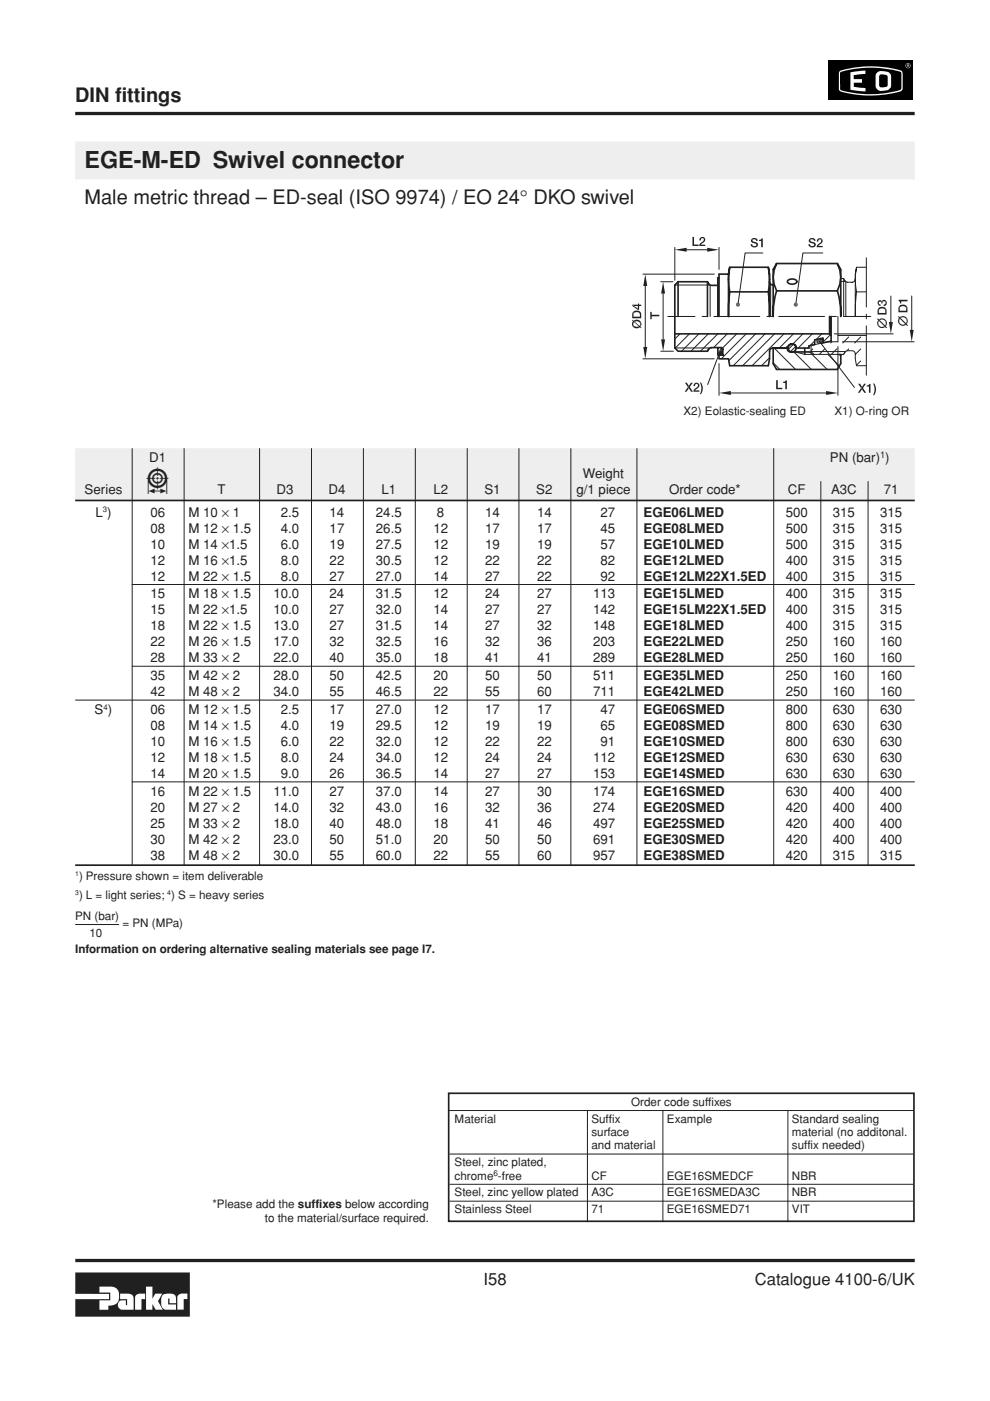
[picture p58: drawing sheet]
<svg xmlns="http://www.w3.org/2000/svg" width="210mm" height="297mm" viewBox="0 0 210 297" stroke-linecap="round" stroke-linejoin="round" font-family="sans-serif">
<defs><g id="words">
<text font-size="7.1" fill="#231f20" x="31" y="104.8">5</text>
<text font-size="4.9" fill="#231f20" x="17.9" y="35.6">EGE-M-ED Swivel connector</text>
<g font-size="4.2" fill="#231f20">
<text x="15.9" y="21.6">DIN fittings</text>
<text x="17.9" y="43.3">Male metric thread – ED-seal (ISO 9974) / EO 24° DKO swivel</text>
</g>
<g font-size="3.5" fill="#231f20">
<text x="102.5" y="272.4">I58</text>
<text x="160" y="272.4">Catalogue 4100-6/UK</text>
</g>
<g font-size="2.8" fill="#231f20">
<text x="31.6" y="98">D1</text>
<text x="123.6" y="101.4">Weight</text>
<text x="176" y="98">PN (bar) )</text>
<text x="17.9" y="104.8">Series</text>
<text x="46.1" y="104.8">T</text>
<text x="58.7" y="104.8">D3</text>
<text x="69.6" y="104.8">D4</text>
<text x="80.9" y="104.8">L1</text>
<text x="91.9" y="104.8">L2</text>
<text x="102.7" y="104.8">S1</text>
<text x="113.7" y="104.8">S2</text>
<text x="122.2" y="104.8">g/1 piece</text>
<text x="141.9" y="104.8">Order code*</text>
<text x="167" y="104.8">CF</text>
<text x="176.2" y="104.8">A3C</text>
<text x="187.4" y="104.8">71</text>
<text x="20.2" y="109.6">L )</text>
<text x="31.9" y="109.6">06</text>
<text x="31.9" y="112.9">08</text>
<text x="39.9" y="112.9">M 12 × 1.5</text>
<text x="39.9" y="109.6">M 10 × 1</text>
<text x="59.5" y="109.6">2.5</text>
<text x="59.5" y="112.9">4.0</text>
<text x="69.9" y="109.6">14</text>
<text x="69.9" y="112.9">17</text>
<text x="79.7" y="109.6">24.5</text>
<text x="79.7" y="112.9">26.5</text>
<text x="91.9" y="112.9">12</text>
<text x="92.7" y="109.6">8</text>
<text x="102.9" y="109.6">14</text>
<text x="102.9" y="112.9">17</text>
<text x="113.9" y="109.6">14</text>
<text x="113.9" y="112.9">17</text>
<text x="127.3" y="109.6">27</text>
<text x="127.3" y="112.9">45</text>
<text x="136.4" y="109.6">EGE06LMED</text>
<text x="136.4" y="112.9">EGE08LMED</text>
<text x="166.6" y="109.6">500</text>
<text x="166.6" y="112.9">500</text>
<text x="176.6" y="109.6">315</text>
<text x="176.6" y="112.9">315</text>
<text x="186.6" y="109.6">315</text>
<text x="186.6" y="112.9">315</text>
<text x="31.9" y="116.3">10</text>
<text x="31.9" y="119.7">12</text>
<text x="39.9" y="116.3">M 14 ×1.5</text>
<text x="39.9" y="119.7">M 16 ×1.5</text>
<text x="59.5" y="116.3">6.0</text>
<text x="59.5" y="119.7">8.0</text>
<text x="69.9" y="116.3">19</text>
<text x="69.9" y="119.7">22</text>
<text x="79.7" y="116.3">27.5</text>
<text x="79.7" y="119.7">30.5</text>
<text x="91.9" y="116.3">12</text>
<text x="91.9" y="119.7">12</text>
<text x="102.9" y="116.3">19</text>
<text x="102.9" y="119.7">22</text>
<text x="113.9" y="116.3">19</text>
<text x="113.9" y="119.7">22</text>
<text x="127.3" y="116.3">57</text>
<text x="127.3" y="119.7">82</text>
<text x="136.4" y="116.3">EGE10LMED</text>
<text x="136.4" y="119.7">EGE12LMED</text>
<text x="166.6" y="116.3">500</text>
<text x="166.6" y="119.7">400</text>
<text x="176.6" y="116.3">315</text>
<text x="176.6" y="119.7">315</text>
<text x="186.6" y="116.3">315</text>
<text x="186.6" y="119.7">315</text>
<text x="31.9" y="123.1">12</text>
<text x="39.9" y="123.1">M 22 × 1.5</text>
<text x="59.5" y="123.1">8.0</text>
<text x="69.9" y="123.1">27</text>
<text x="79.7" y="123.1">27.0</text>
<text x="91.9" y="123.1">14</text>
<text x="102.9" y="123.1">27</text>
<text x="113.9" y="123.1">22</text>
<text x="127.3" y="123.1">92</text>
<text x="136.4" y="123.1">EGE12LM22X1.5ED</text>
<text x="166.6" y="123.1">400</text>
<text x="176.6" y="123.1">315</text>
<text x="186.6" y="123.1">315</text>
<text x="31.9" y="126.9">15</text>
<text x="31.9" y="130.3">15</text>
<text x="39.9" y="126.9">M 18 × 1.5</text>
<text x="39.9" y="130.3">M 22 ×1.5</text>
<text x="58" y="126.9">10.0</text>
<text x="58" y="130.3">10.0</text>
<text x="69.9" y="126.9">24</text>
<text x="69.9" y="130.3">27</text>
<text x="79.7" y="126.9">31.5</text>
<text x="79.7" y="130.3">32.0</text>
<text x="91.9" y="126.9">12</text>
<text x="91.9" y="130.3">14</text>
<text x="102.9" y="126.9">24</text>
<text x="102.9" y="130.3">27</text>
<text x="113.9" y="126.9">27</text>
<text x="113.9" y="130.3">27</text>
<text x="125.7" y="126.9">113</text>
<text x="125.7" y="130.3">142</text>
<text x="136.4" y="126.9">EGE15LMED</text>
<text x="136.4" y="130.3">EGE15LM22X1.5ED</text>
<text x="166.6" y="126.9">400</text>
<text x="166.6" y="130.3">400</text>
<text x="176.6" y="126.9">315</text>
<text x="176.6" y="130.3">315</text>
<text x="186.6" y="126.9">315</text>
<text x="186.6" y="130.3">315</text>
<text x="31.9" y="133.7">18</text>
<text x="31.9" y="137">22</text>
<text x="39.9" y="133.7">M 22 × 1.5</text>
<text x="39.9" y="137">M 26 × 1.5</text>
<text x="58" y="133.7">13.0</text>
<text x="58" y="137">17.0</text>
<text x="69.9" y="133.7">27</text>
<text x="69.9" y="137">32</text>
<text x="79.7" y="133.7">31.5</text>
<text x="79.7" y="137">32.5</text>
<text x="91.9" y="133.7">14</text>
<text x="91.9" y="137">16</text>
<text x="102.9" y="133.7">27</text>
<text x="102.9" y="137">32</text>
<text x="113.9" y="133.7">32</text>
<text x="113.9" y="137">36</text>
<text x="125.7" y="133.7">148</text>
<text x="125.7" y="137">203</text>
<text x="136.4" y="133.7">EGE18LMED</text>
<text x="136.4" y="137">EGE22LMED</text>
<text x="166.6" y="133.7">400</text>
<text x="166.6" y="137">250</text>
<text x="176.6" y="133.7">315</text>
<text x="176.6" y="137">160</text>
<text x="186.6" y="133.7">315</text>
<text x="186.6" y="137">160</text>
<text x="31.9" y="140.4">28</text>
<text x="39.9" y="140.4">M 33 × 2</text>
<text x="58" y="140.4">22.0</text>
<text x="69.9" y="140.4">40</text>
<text x="79.7" y="140.4">35.0</text>
<text x="91.9" y="140.4">18</text>
<text x="102.9" y="140.4">41</text>
<text x="113.9" y="140.4">41</text>
<text x="125.7" y="140.4">289</text>
<text x="136.4" y="140.4">EGE28LMED</text>
<text x="166.6" y="140.4">250</text>
<text x="176.6" y="140.4">160</text>
<text x="186.6" y="140.4">160</text>
<text x="31.9" y="144.2">35</text>
<text x="31.9" y="147.6">42</text>
<text x="39.9" y="144.2">M 42 × 2</text>
<text x="39.9" y="147.6">M 48 × 2</text>
<text x="58" y="144.2">28.0</text>
<text x="58" y="147.6">34.0</text>
<text x="69.9" y="144.2">50</text>
<text x="69.9" y="147.6">55</text>
<text x="79.7" y="144.2">42.5</text>
<text x="79.7" y="147.6">46.5</text>
<text x="91.9" y="144.2">20</text>
<text x="91.9" y="147.6">22</text>
<text x="102.9" y="144.2">50</text>
<text x="102.9" y="147.6">55</text>
<text x="113.9" y="144.2">50</text>
<text x="113.9" y="147.6">60</text>
<text x="125.7" y="144.2">511</text>
<text x="125.7" y="147.6">711</text>
<text x="136.4" y="144.2">EGE35LMED</text>
<text x="136.4" y="147.6">EGE42LMED</text>
<text x="166.6" y="144.2">250</text>
<text x="166.6" y="147.6">250</text>
<text x="176.6" y="144.2">160</text>
<text x="176.6" y="147.6">160</text>
<text x="186.6" y="144.2">160</text>
<text x="186.6" y="147.6">160</text>
<text x="20.1" y="151.4">S )</text>
<text x="31.9" y="151.4">06</text>
<text x="31.9" y="154.8">08</text>
<text x="39.9" y="154.8">M 14 × 1.5</text>
<text x="39.9" y="151.4">M 12 × 1.5</text>
<text x="59.5" y="151.4">2.5</text>
<text x="59.5" y="154.8">4.0</text>
<text x="69.9" y="151.4">17</text>
<text x="69.9" y="154.8">19</text>
<text x="79.7" y="151.4">27.0</text>
<text x="79.7" y="154.8">29.5</text>
<text x="91.9" y="151.4">12</text>
<text x="91.9" y="154.8">12</text>
<text x="102.9" y="151.4">17</text>
<text x="102.9" y="154.8">19</text>
<text x="113.9" y="151.4">17</text>
<text x="113.9" y="154.8">19</text>
<text x="127.3" y="151.4">47</text>
<text x="127.3" y="154.8">65</text>
<text x="136.4" y="151.4">EGE06SMED</text>
<text x="136.4" y="154.8">EGE08SMED</text>
<text x="166.6" y="151.4">800</text>
<text x="166.6" y="154.8">800</text>
<text x="176.6" y="151.4">630</text>
<text x="176.6" y="154.8">630</text>
<text x="186.6" y="151.4">630</text>
<text x="186.6" y="154.8">630</text>
<text x="31.9" y="158.2">10</text>
<text x="31.9" y="161.6">12</text>
<text x="39.9" y="158.2">M 16 × 1.5</text>
<text x="39.9" y="161.6">M 18 × 1.5</text>
<text x="59.5" y="158.2">6.0</text>
<text x="59.5" y="161.6">8.0</text>
<text x="69.9" y="158.2">22</text>
<text x="69.9" y="161.6">24</text>
<text x="79.7" y="158.2">32.0</text>
<text x="79.7" y="161.6">34.0</text>
<text x="91.9" y="158.2">12</text>
<text x="91.9" y="161.6">12</text>
<text x="102.9" y="158.2">22</text>
<text x="102.9" y="161.6">24</text>
<text x="113.9" y="158.2">22</text>
<text x="113.9" y="161.6">24</text>
<text x="125.7" y="161.6">112</text>
<text x="127.3" y="158.2">91</text>
<text x="136.4" y="158.2">EGE10SMED</text>
<text x="136.4" y="161.6">EGE12SMED</text>
<text x="166.6" y="158.2">800</text>
<text x="166.6" y="161.6">630</text>
<text x="176.6" y="158.2">630</text>
<text x="176.6" y="161.6">630</text>
<text x="186.6" y="158.2">630</text>
<text x="186.6" y="161.6">630</text>
<text x="31.9" y="165">14</text>
<text x="39.9" y="165">M 20 × 1.5</text>
<text x="59.5" y="165">9.0</text>
<text x="69.9" y="165">26</text>
<text x="79.7" y="165">36.5</text>
<text x="91.9" y="165">14</text>
<text x="102.9" y="165">27</text>
<text x="113.9" y="165">27</text>
<text x="125.7" y="165">153</text>
<text x="136.4" y="165">EGE14SMED</text>
<text x="166.6" y="165">630</text>
<text x="176.6" y="165">630</text>
<text x="186.6" y="165">630</text>
<text x="31.9" y="168.8">16</text>
<text x="31.9" y="172.1">20</text>
<text x="39.9" y="168.8">M 22 × 1.5</text>
<text x="39.9" y="172.1">M 27 × 2</text>
<text x="58" y="172.1">14.0</text>
<text x="58" y="168.8">11.0</text>
<text x="69.9" y="172.1">32</text>
<text x="69.9" y="168.8">27</text>
<text x="79.7" y="172.1">43.0</text>
<text x="79.7" y="168.8">37.0</text>
<text x="91.9" y="172.1">16</text>
<text x="91.9" y="168.8">14</text>
<text x="102.9" y="172.1">32</text>
<text x="102.9" y="168.8">27</text>
<text x="113.9" y="172.1">36</text>
<text x="113.9" y="168.8">30</text>
<text x="125.7" y="172.1">274</text>
<text x="125.7" y="168.8">174</text>
<text x="136.4" y="168.8">EGE16SMED</text>
<text x="136.4" y="172.1">EGE20SMED</text>
<text x="166.6" y="168.8">630</text>
<text x="166.6" y="172.1">420</text>
<text x="176.6" y="168.8">400</text>
<text x="176.6" y="172.1">400</text>
<text x="186.6" y="168.8">400</text>
<text x="186.6" y="172.1">400</text>
<text x="31.9" y="175.5">25</text>
<text x="31.9" y="178.9">30</text>
<text x="39.9" y="175.5">M 33 × 2</text>
<text x="39.9" y="178.9">M 42 × 2</text>
<text x="58" y="175.5">18.0</text>
<text x="58" y="178.9">23.0</text>
<text x="69.9" y="175.5">40</text>
<text x="69.9" y="178.9">50</text>
<text x="79.7" y="175.5">48.0</text>
<text x="79.7" y="178.9">51.0</text>
<text x="91.9" y="175.5">18</text>
<text x="91.9" y="178.9">20</text>
<text x="102.9" y="175.5">41</text>
<text x="102.9" y="178.9">50</text>
<text x="113.9" y="175.5">46</text>
<text x="113.9" y="178.9">50</text>
<text x="125.7" y="175.5">497</text>
<text x="125.7" y="178.9">691</text>
<text x="136.4" y="175.5">EGE25SMED</text>
<text x="136.4" y="178.9">EGE30SMED</text>
<text x="166.6" y="175.5">420</text>
<text x="166.6" y="178.9">420</text>
<text x="176.6" y="175.5">400</text>
<text x="176.6" y="178.9">400</text>
<text x="186.6" y="175.5">400</text>
<text x="186.6" y="178.9">400</text>
<text x="31.9" y="182.3">38</text>
<text x="39.9" y="182.3">M 48 × 2</text>
<text x="58" y="182.3">30.0</text>
<text x="69.9" y="182.3">55</text>
<text x="79.7" y="182.3">60.0</text>
<text x="91.9" y="182.3">22</text>
<text x="102.9" y="182.3">55</text>
<text x="113.9" y="182.3">60</text>
<text x="125.7" y="182.3">957</text>
<text x="136.4" y="182.3">EGE38SMED</text>
<text x="166.6" y="182.3">420</text>
<text x="176.6" y="182.3">315</text>
<text x="186.6" y="182.3">315</text>
</g>
<g font-size="2.5" fill="#231f20">
<text x="144.9" y="88">X2) Eolastic-sealing ED</text>
<text x="176.9" y="88">X1) O-ring OR</text>
<text x="16.8" y="186.6">) Pressure shown = item deliverable</text>
<text x="16.8" y="190.6">) L = light series; ) S = heavy series</text>
<text x="15.9" y="195.1">PN (bar)</text>
<text x="26" y="196.6">= PN (MPa)</text>
<text x="15.9" y="202.1">Information on ordering alternative sealing materials see page I7.</text>
<text x="18.9" y="198.6">10</text>
<text x="96.4" y="238">Material</text>
<text x="125.4" y="238">Suffix</text>
<text x="133.8" y="234.5">Order code suffixes</text>
<text x="141.4" y="238">Example</text>
<text x="167.9" y="238">Standard sealing</text>
<text x="125.4" y="240.8">surface</text>
<text x="125.4" y="243.7">and material</text>
<text x="167.9" y="240.8">material (no additonal.</text>
<text x="167.9" y="243.7">suffix needed)</text>
<text x="96.4" y="247.3">Steel, zinc plated,</text>
<text x="96.4" y="250.1">chrome -free</text>
<text x="125.4" y="250.1">CF</text>
<text x="141.4" y="250.1">EGE16SMEDCF</text>
<text x="167.9" y="250.1">NBR</text>
<text x="45" y="256.1">*Please add the suffixes below according</text>
<text x="96.4" y="253.7">Steel, zinc yellow plated</text>
<text x="96.4" y="257.3">Stainless Steel</text>
<text x="125.4" y="253.7">A3C</text>
<text x="125.4" y="257.3">71</text>
<text x="141.4" y="257.3">EGE16SMED71</text>
<text x="141.4" y="253.7">EGE16SMEDA3C</text>
<text x="167.9" y="253.7">NBR</text>
<text x="167.9" y="257.3">VIT</text>
<text x="56.1" y="259.1">to the material/surface required.</text>
</g>
<text font-size="2" fill="#231f20" x="186.6" y="97.1">1</text>
<g font-size="1.7" fill="#231f20">
<text x="21.8" y="108.6">3</text>
<text x="22" y="150.5">4</text>
<text x="104.6" y="249.3">6</text>
</g>
<g font-size="1.4" fill="#231f20">
<text x="15.9" y="185.8">1</text>
<text x="15.9" y="189.8">3</text>
<text x="35.5" y="189.8">4</text>
</g>
</g></defs>
<path d="M-.1 11.1h1.1" fill="none" stroke="#000" stroke-width=".21"/>
<path d="M0 9.6h3v3h-3z" fill="#fff"/>
<path d="M-.1 285.9h1.1" fill="none" stroke="#000" stroke-width=".21"/>
<g fill="#fff">
<path d="M0 284.5h4v3h-4z"/>
<path d="M0 288.5h5.9v7h-5.9z"/>
</g>
<path d="M175.7 12.9h17.9v8.3h-17.9z" fill="#000"/>
<circle cx="192.5" cy="13.9" r=".54" fill="#fff"/>
<circle cx="192.5" cy="13.9" r=".46" fill="#000"/>
<path d="M192.3 13.7l.5 .1v.4l-.4-.2-.1 .2z" fill="#fff"/>
<path d="M192.4 13.8l.3 .1h-.3z" fill="#000"/>
<path d="M178.1 15.1a21.9 21.9 0 0 1 13.1 0l.2 .7-.1 3.3a6.5 6.5 0 0 1-3.5 .9 20.9 20.9 0 0 1-9.8-.8l-.1-.3v-3.5z" fill="#fff"/>
<path d="M178.2 15.3a22 22 0 0 1 12.8 0l.1 .3-.1 3.3a19.8 19.8 0 0 1-8.9 .9h-.6a7.4 7.4 0 0 1-3.4-.9z" fill="#000"/>
<g fill="#fff">
<path d="M180.3 15.3l3.2-.3v.7l-2.5 .3v.8h1.8v.7h-1.8v.9l2.5 .3v.7l-3.2-.4z"/>
<path d="M185.9 15.5a2.43 2.43 0 0 1 2.9 .2l.1 .5-.1 2.4a2.34 2.34 0 0 1-2.9 .2l-.3-.5v-2.3z"/>
</g>
<path d="M186.5 15.9l.5-.1a1 1 0 0 1 1.2 .5v1.7a1.21 1.21 0 0 1-1.6 .4l-.2-.3z" fill="#000"/>
<path d="M16 269.8h24.3v9.4h-24.3v-3.8h7.1v-1.1h-7.1z" fill="#231f20"/>
<g fill="#fff">
<path d="M21.1 272.8h1.9a1.81 1.81 0 0 1 2.3 2.1 1.85 1.85 0 0 1-2.3 1.9v.9h-1.9v-2h2.3v-1.7h-2.3z"/>
<path d="M31 272.8h1.3v2.6l.6-1.1h1.5l-.9 1.6 1 1.8h-1.5l-.7-1.2v1.2h-1.3z"/>
<path d="M34.4 274.6a2.3 2.3 0 0 1 2.8 .2l.1 1.5h-1.4v-1h-.2v1.3h1.6v1.1l-2.5-.1a2.51 2.51 0 0 1-.4-3z"/>
<path d="M28.8 274.7l.8-.4h1.2v1.1h-.8v2.3h-1.4v-2.7z"/>
<path d="M25.5 274.3a3.5 3.5 0 0 1 2.7 .5l.1 2.9h-2.5a1.07 1.07 0 0 1-.7-1.4 1.07 1.07 0 0 1 1.4-.6h.2v1h.3v-1.3h-1.5z"/>
<path d="M37.7 274.7l.8-.4h1.2v1.1h-.7l-.1 2.3h-1.3v-2.7z"/>
</g>
<path d="M15.9 24.1h178M16 267.3h178" fill="none" stroke="#231f20" stroke-width=".7" stroke-linecap="butt"/>
<path d="M174.4 53.6h-4.2l-1.2 8.7" fill="none" stroke="#231f20" stroke-width=".21"/>
<g fill="#231f20">
<path d="M168.7 64.6h.4z"/>
<path d="M168.7 64.6l.4-.2z"/>
<path d="M169 64.3l-.3 .3z"/>
<path d="M168.9 64.2l-.2 .4z"/>
<path d="M168.8 64.2l-.1 .4z"/>
<path d="M168.7 64.2v.4z"/>
<path d="M168.6 64.2l.1 .4z"/>
<path d="M168.5 64.2l.2 .4z"/>
<path d="M168.5 64.3l.2 .3z"/>
<path d="M168.4 64.3l.3 .3z"/>
<path d="M168.3 64.4l.4 .2z"/>
<path d="M168.3 64.5l.4 .1z"/>
<path d="M168.3 64.6h.4z"/>
<path d="M168.3 64.7l.4-.1z"/>
<path d="M168.3 64.8l.4-.2z"/>
<path d="M168.4 64.8l.3-.2z"/>
<path d="M168.7 64.6l-.2 .4z"/>
<path d="M168.7 64.6l-.1 .4z"/>
<path d="M168.7 64.6v.4z"/>
<path d="M168.7 64.6l.1 .4z"/>
<path d="M168.7 64.6l.3 .3z"/>
<path d="M168.7 64.6l.3 .2z"/>
<path d="M168.7 64.6l.4 .1z"/>
</g>
<path d="M169 62.3l-.2 1.9" fill="none" stroke="#231f20" stroke-width=".21"/>
<g fill="#231f20">
<path d="M171.4 51.8h.3l.1 .3 .4 .1h-.7z" fill-rule="evenodd"/>
<path d="M171.6 50.7h.6a.26 .26 0 0 0-.4 .2 .26 .26 0 0 0 .2 .3l.4 .1a.58 .58 0 0 1 .6 .6 .58 .58 0 0 1-.7 .6l-.8-.3h.7a.32 .32 0 0 0 .4-.4 .32 .32 0 0 0-.4-.2 .57 .57 0 0 1-.6-.3 .57 .57 0 0 1 0-.6z" fill-rule="evenodd"/>
<path d="M171.6 50.7l.7-.2a.61 .61 0 0 1 .6 .6h-.3l-.3-.3z" fill-rule="evenodd"/>
<path d="M173.8 50.8l.5-.1a.96 .96 0 0 1-.7 1.3l-.1 .1h.9v.3h-1.3l.2-.4 .3-.3a.53 .53 0 0 0 .5-.3 .53 .53 0 0 0-.2-.6z" fill-rule="evenodd"/>
<path d="M173.3 50.7a.66 .66 0 0 1 1 0l-.6 .1-.2 .4h-.3z" fill-rule="evenodd"/>
</g>
<path d="M161.7 53.6h-3.7l-1.2 8.7" fill="none" stroke="#231f20" stroke-width=".21"/>
<g fill="#231f20">
<path d="M156.5 64.6h.4z"/>
<path d="M156.5 64.6l.3-.2z"/>
<path d="M156.7 64.3l-.2 .3z"/>
<path d="M156.6 64.2l-.1 .4z"/>
<path d="M156.5 64.2v.4z"/>
<path d="M156.4 64.2l.1 .4z"/>
<path d="M156.3 64.2l.2 .4z"/>
<path d="M156.2 64.3l.3 .3z"/>
<path d="M156.1 64.3l.4 .3z"/>
<path d="M156.1 64.4l.4 .2z"/>
<path d="M156.1 64.5l.4 .1z"/>
<path d="M156 64.6h.5z"/>
<path d="M156.1 64.7l.4-.1z"/>
<path d="M156.1 64.8l.4-.2z"/>
<path d="M156.5 64.6l-.2 .4z"/>
<path d="M156.5 64.6v.4z"/>
<path d="M156.5 64.6l.1 .4z"/>
<path d="M156.5 64.6l.2 .3z"/>
<path d="M156.5 64.6l.3 .2z"/>
<path d="M156.5 64.6l.4 .1z"/>
</g>
<path d="M156.8 62.3l-.3 1.9" fill="none" stroke="#231f20" stroke-width=".21"/>
<g fill="#231f20">
<path d="M159.1 51.8h.4l.1 .3 .4 .1h-.7z" fill-rule="evenodd"/>
<path d="M159.3 50.7h.6a.26 .26 0 0 0-.3 .2 .26 .26 0 0 0 .2 .3l.4 .1a.57 .57 0 0 1 .5 .7 .57 .57 0 0 1-.7 .5l-.7-.3h.7a.32 .32 0 0 0 .4-.4 .32 .32 0 0 0-.5-.2 .57 .57 0 0 1-.6-.3 .57 .57 0 0 1 0-.6z" fill-rule="evenodd"/>
<path d="M159.4 50.7l.4-.2a.68 .68 0 0 1 .9 .6h-.4l-.2-.3z" fill-rule="evenodd"/>
<path d="M160.9 50.9l.8-.4v1.9h-.3v-1.3h-.5z" fill-rule="evenodd"/>
</g>
<path d="M178.9 59.1v8M179.3 59.7v7.4M181.3 58.1v9l.1-2.6 .2-2.6M183.7 54.7v10.4M150.6 60.7v6.4M163.4 60.5v6.6M176.9 70.8h12.5M183.7 66.6v1M183.7 69.1v10.5M188.9 62.8v5.5" fill="none" stroke="#231f20" stroke-width=".21"/>
<path d="M143.8 59.7v7.4M150 59.7v7.4M152.2 58.9v8.2M152.4 58.1v9M154.5 58.1v9v-2.6l.2-2.6M163.2 58.1v9l-.1-2.6-.2-2.6M163.9 57.1v10a16 16 0 0 1 .8-5.4M178.3 57.2v9.9a16 16 0 0 0-.8-5.4M143.1 60.4v6.7" fill="none" stroke="#231f20" stroke-width=".35"/>
<g fill="#231f20">
<path d="M188.5 68.3h.8l-.4 2.5z"/>
<path d="M187.8 67.9l.2 .6-.2 .7z" fill-rule="evenodd"/>
<path d="M186.5 67.6l.5-.1 .5 .1 .3 .3v.6v-.2a.78 .78 0 0 0-1.3-.4z" fill-rule="evenodd"/>
<path d="M186.2 68.5l.1 .3a.79 .79 0 0 0 1.2 .4v.2l-.2 .1h-.7l-.4-.3z" fill-rule="evenodd"/>
<path d="M186.2 67.9v1.3l-.2-.6z" fill-rule="evenodd"/>
<path d="M186.1 67.5l.3 .2 .1-.1v.3l1.1 1.1 .2-1.1v1.3l.3 .2-.2 .2-.3-.3-.1 .1v-.2l-1.1-1.1-.2 1.1v-1.3l-.2-.2z" fill-rule="evenodd"/>
<path d="M186.3 65.3l.6-.2 .6 .1 .2 .1v1.1v-.4a.66 .66 0 0 0-1-.6l-.3 .2-.1 .4z" fill-rule="evenodd"/>
<path d="M186.3 65.3v1.1h1.4v-1.1l.3 .4v1h-1.9v-1z" fill-rule="evenodd"/>
<path d="M187.8 63.7l.2 .2a.67 .67 0 0 1-.4 .9l-.2 .1v-.3l.3-.2z" fill-rule="evenodd"/>
<path d="M187.1 63.7l.3-.1 .4 .1v.5a.33 .33 0 0 0-.4-.3 .33 .33 0 0 0-.3 .4z" fill-rule="evenodd"/>
<path d="M186.9 63.8l.1 .1 .1-.2v.7h-.2z" fill-rule="evenodd"/>
<path d="M186.3 64.2l.1 .3h.3v.4l-.4-.2z" fill-rule="evenodd"/>
<path d="M186.2 63.8l.3-.2 .3 .1 .1 .6a.28 .28 0 0 0-.3-.4 .28 .28 0 0 0-.3 .3v.5l-.2-.4z" fill-rule="evenodd"/>
</g>
<path d="M178.7 72.5h15.1M193.3 62.8v7.1" fill="none" stroke="#231f20" stroke-width=".21"/>
<g fill="#231f20">
<path d="M192.9 69.9h.8l-.4 2.6z"/>
<path d="M192.2 67.4l.3 .6-.3 .7z" fill-rule="evenodd"/>
<path d="M190.9 67.2l.6-.2 .5 .2 .2 .2v.7l-.2-.6a.78 .78 0 0 0-1-.1z" fill-rule="evenodd"/>
<path d="M190.6 68.1l.1 .2a.79 .79 0 0 0 1.2 .4v.3h-.1h-.8l-.4-.3z" fill-rule="evenodd"/>
<path d="M190.6 67.4v1.3l-.2-.6z" fill-rule="evenodd"/>
<path d="M190.5 67l.3 .3 .1-.1 .1 .2 1.1 1.1 .1-1.1v1.3l.3 .3-.2 .1-.2-.2-.2 .1v-.3l-1.1-1.1-.2 1.1v-1.3l-.2-.2z" fill-rule="evenodd"/>
<path d="M190.7 64.8l.6-.2 .7 .1 .2 .1-.1 1.1v-.4a.54 .54 0 0 0-.5-.6h-.3a.54 .54 0 0 0-.5 .6z" fill-rule="evenodd"/>
<path d="M190.7 64.8l.1 1.1h1.3l.1-1.1 .2 .5v.9h-1.9v-.9z" fill-rule="evenodd"/>
<path d="M190.5 63.6h1.9v.3h-1.3v.5h-.3z" fill-rule="evenodd"/>
</g>
<path d="M136.3 58.1h15.1M136.3 76.1h15.1M136.8 60.6v13" fill="none" stroke="#231f20" stroke-width=".21"/>
<g fill="#231f20">
<path d="M136.4 73.6h.8l-.4 2.5z"/>
<path d="M136.8 58.1l.4 2.5h-.8z"/>
<path d="M135.8 68.1l.2 .5-.2 .7z" fill-rule="evenodd"/>
<path d="M134.5 67.9l.7-.1 .5 .2v.7a.73 .73 0 0 0-1.1-.5z" fill-rule="evenodd"/>
<path d="M134.3 68.7v.2a.83 .83 0 0 0 1.1 .3v.3h-.8l-.3-.2z" fill-rule="evenodd"/>
<path d="M134.2 68.1v1.2l-.2-.6z" fill-rule="evenodd"/>
<path d="M134.1 67.8l.2 .2 .2-.1 .1 .3 1 .9 .2-1v1.2l.2 .2-.1 .1-.2-.2-.3 .1v-.3l-1-.9-.1 .3v.7l-.1-1.2-.2-.2z" fill-rule="evenodd"/>
<path d="M134.3 66.1l.5-.3 .7 .2 .2 .1v1v-.4a.66 .66 0 0 0-1-.5l-.3 .2-.1 .4z" fill-rule="evenodd"/>
<path d="M134.2 66.1l.1 1h1.4v-1l.2 .4v1h-1.9l.1-1z" fill-rule="evenodd"/>
<path d="M134.1 64.6l1.2 .8v-1h.2v.2h.4v.3h-.4v.8h-.3l-1.1-.8z" fill-rule="evenodd"/>
<path d="M134.1 64.6h1.2v.8v-.5h-.9z" fill-rule="evenodd"/>
</g>
<path d="M140.1 59.7h2.6M140.1 74.5h2.7M140.6 62.2v9.8" fill="none" stroke="#231f20" stroke-width=".21"/>
<g fill="#231f20">
<path d="M140.6 59.7l.4 2.5h-.8z"/>
<path d="M140.2 72h.8l-.4 2.5z"/>
<path d="M137.9 66.1h.3v.6h1.6v.4h-1.6v.6h-.3z" fill-rule="evenodd"/>
</g>
<g fill="none" stroke="#231f20" stroke-width=".21">
<path d="M141.6 67.1h5.8M144.2 70.8l-1.1 1.1M146.2 70.8l-3.1 3M148.2 70.8l-3.7 3.7M148.9 67.1h1M150.2 70.8l-3.7 3.7M151.4 67.1h9.7M152.2 70.8l-3.7 3.7M152.4 77.1v6.7M154.2 70.8l-2.9 2.9M156.2 70.8l-3 3M158.2 70.8l-5.3 5.3"/>
<path d="M160.2 70.8l-5.7 5.7M162.2 70.8l-6.7 6.7M162.6 67.1h1M163.2 75.9l-1.7 1.6M164.2 70.8l-6.7 6.7M165.1 67.1h9.7M166.2 70.8l-6.7 6.7M168.2 70.8l-3 3M170.2 70.8l-2.1 2.1M171.5 73.5l-.3 .3M172.2 70.8l-3 3M172.7 72.3l-.9 1"/>
<path d="M174.2 70.8l-1.2 1.2M176.1 71l-1.6 1.6M176.3 67.1h1M177.7 73.5v10.3M178.8 67.1h5.8M155 83.3h20.1"/>
</g>
<path d="M143.1 70.8h32.8M154.7 77.5h8.2" fill="none" stroke="#231f20" stroke-width=".35"/>
<g fill="#231f20">
<path d="M152.4 83.3l2.6-.4v.8z"/>
<path d="M175.1 82.9l2.6 .4-2.6 .4z"/>
<path d="M164.6 80.6h.3v1.6h1v.3h-1.3z" fill-rule="evenodd"/>
<path d="M166 81l.8-.4v1.9h-.3v-1.3h-.5z" fill-rule="evenodd"/>
</g>
<path d="M154.5 76.1l.2 1.4" fill="none" stroke="#231f20" stroke-width=".35"/>
<path d="M143.1 52.5v6.9M145.6 53h4.3M152.4 52.5v4.6" fill="none" stroke="#231f20" stroke-width=".21"/>
<g fill="#231f20">
<path d="M149.9 52.5l2.5 .5-2.5 .4z"/>
<path d="M143.1 53l2.5-.5v.9z"/>
<path d="M146.8 50.2h.3v1.7h1v.2h-1.3z" fill-rule="evenodd"/>
<path d="M148.9 50.5h.5l.1 .4-.9 1h.9v.2h-1.3l.2-.4 .4-.4a.42 .42 0 0 0 .4-.4 .42 .42 0 0 0-.3-.4z" fill-rule="evenodd"/>
<path d="M148.5 50.4a.65 .65 0 0 1 .9 .1h-.6l-.2 .5h-.3z" fill-rule="evenodd"/>
</g>
<path d="M143.1 67.1v6.7l.7 .7h6.2" fill="none" stroke="#231f20" stroke-width=".35"/>
<path d="M143.1 73.8h7.5" fill="none" stroke="#231f20" stroke-width=".21"/>
<g fill="#231f20">
<path d="M152.2 74.8l1.1 .5h-1.1z"/>
<path d="M152.2 74.8l1.1-.8v1.3z"/>
<path d="M153.1 73.8l.2 .2-1.1 .8z"/>
<path d="M152.9 73.7l.2 .1-.9 1z"/>
<path d="M152.9 73.7l-.7 1.1z"/>
</g>
<g fill="none" stroke="#231f20" stroke-width=".35">
<path d="M150 74.5l.4-.6 .4-.2h2.2l.2 .2 .1 1.4M152.2 73.7v1.6h1.1M153.3 75.3h-.9v.8h2.1M163.9 73.8v3.3l.8 1.2h12.8l.8-1.2v-2M163.9 73.8h3M166.9 73.5v.4a.66 .66 0 0 0 .7 .7h4.5M168.6 74.3v.3M170.6 73.8v1.3M171.5 73.3v.5h-2.6a.9 .9 0 0 0-.6-.8 .9 .9 0 0 0-1 .2l-.6 .6h-2.9a.67 .67 0 0 0-.6 .7v1.6l-.3 1.4M175.9 67.1v3.7M176.2 67.1v5.2M177.9 75.1l.4 .2"/>
<circle cx="168" cy="73.8" r=".84"/>
</g>
<g fill="none" stroke="#231f20" stroke-width=".21">
<path d="M163.9 76.9l1.4 1.4M164.2 73.8l4.5 4.5M168.2 73l-1.1 1.1M168.3 74.6l3.7 3.7M168.6 74.6l2 .5h2M168.7 73.5l-1.1 1M171.7 74.6l3.7 3.7M172 74.5h7.3M172 73.2v1.3M172 74.5l.6 .6M172.3 74l-.3 .3M172.6 75.1h6.3"/>
<path d="M174.9 74l-1.2 1.1M175.5 75.1l2.5 2.5M176.4 72.5l-.3 .2M177.4 74l-1.1 1.1M177.7 71.1h6M177.7 67.1v5.4M179 74.9l-.2 .2M179.9 71.4l-1.2 1.3M179.9 74l-.3 .4M181.3 76.1l.3 1.4h2.1M182.5 71.4l-1.3 1.3M182.5 74l-1.2 1.1"/>
<path d="M182.5 76.5l-.9 .9"/>
</g>
<g fill="#231f20">
<path d="M173.6 72.9l.7-.2z"/>
<path d="M173.6 72.9l.8-.4z"/>
<path d="M173.4 72.9l1-.4z"/>
<path d="M173.4 72.9l1.1-.6-.1 .2z"/>
<path d="M173.2 72.8l1.3-.5-1.1 .6z"/>
<path d="M173.2 72.8l1.2-.7 .1 .2z"/>
<path d="M173.1 72.6l1.3-.5-1.2 .7z"/>
<path d="M173.1 72.6l1.2-.7 .1 .2z"/>
<path d="M173.1 72.4l1.2-.5-1.2 .7z"/>
<path d="M173.1 72.4l1-.6 .2 .1z"/>
<path d="M173.1 72.2l1-.4-1 .6z"/>
<path d="M173.1 72.2l1-.4z"/>
<path d="M173.2 72l.7-.2-.8 .4z"/>
<path d="M173.2 72l.7-.2z"/>
</g>
<path d="M152.2 58.9h.2M152.4 58.1h2.1l.2-1.4a13.5 13.5 0 0 0 0 5.2h8.2a13.5 13.5 0 0 0 0-5.2l.3 1.4M154.7 56.7h8.2M163.2 59.7a.68 .68 0 0 0 .7 .7h-.1M164.7 55.9l-.8 1.2M164.7 55.9h12.8M164.7 55.9a6.2 6.2 0 0 0 0 5.8h12.8a6.2 6.2 0 0 0 0-5.8l.8 1.2M167 59.5l.6-.3h.7l.5 .2 .2 .3-.5 .4-.8 .1-.7-.3zM143.1 60.4l.7-.7h6.2l.6 .8h1.6M173.9 71.8a.49 .49 0 0 1 .6 .4 .49 .49 0 0 1-.4 .6M175.9 70.8l.3 .3-.3-.3M176.2 72.3l-1.7 .4v-1l-1.8 .4v1l-1.2 .2" fill="none" stroke="#231f20" stroke-width=".35"/>
<path d="M178.3 59.1h.6l.3 .5 .4 .2h1.1a.67 .67 0 0 0 .6-.6M178.3 59.7h1M181.6 56.7a13.2 13.2 0 0 0 0 5.2h2.1M183.7 56.7h-2.1l-.3 1.4M143.1 60.4h7.5M173.8 72.4l7.4 9.7M177.7 72.5h-2.1l-3.6 .7M178.9 75.1l.5-.7h1.3a.67 .67 0 0 1 .6 .6v1.1" fill="none" stroke="#231f20" stroke-width=".21"/>
<g fill="#231f20">
<path d="M182.6 82.3l.2 .2-.5 .8h-.4z"/>
<path d="M181.9 81.4h.4l.5 .6-.2 .3z"/>
<path d="M183.2 81.4h.4l-.6 .9 .6 1h-.4l-.6-1z" fill-rule="evenodd"/>
<path d="M183.8 81.7l.8-.3v1.9h-.4v-1.4h-.4z" fill-rule="evenodd"/>
<path d="M185.1 81.3l.3 .1 .3 .9v.8l-.4 .7h-.2l.3-1.2z" fill-rule="evenodd"/>
</g>
<path d="M152.6 74.7l-2.6 6.8" fill="none" stroke="#231f20" stroke-width=".21"/>
<g fill="#231f20">
<path d="M145.9 82.1l.1 .2-.4 .7h-.4z"/>
<path d="M145.2 81.1h.4l.5 .7-.2 .3z"/>
<path d="M146.5 81.1h.4l-.7 1 .7 .9h-.4l-.6-.9z" fill-rule="evenodd"/>
<path d="M147.7 81.4h.5l.1 .4-.9 1h.9v.2h-1.3l.1-.4 .6-.4a.39 .39 0 0 0 .3-.4 .39 .39 0 0 0-.3-.4z" fill-rule="evenodd"/>
<path d="M147.3 81.3a.66 .66 0 0 1 .9 .1h-.6l-.2 .5h-.4z" fill-rule="evenodd"/>
<path d="M148.4 81.1l.3 .1 .3 1-.1 .8-.3 .6h-.2l.3-1.1z" fill-rule="evenodd"/>
</g>
<path d="M15.9 100.6h178.1" fill="none" stroke="#eeeeef" stroke-width="11.1" stroke-linecap="butt"/>
<path d="M15.9 106.1h178.1M15.9 183.4h178.1M95.1 231.8h98.7v27.1h-98.7z" fill="none" stroke="#231f20" stroke-width=".36"/>
<g fill="none" stroke="#231f20" stroke-width=".21">
<path d="M28 95v88.5M39 95v88.5M55 95v88.5M66 95v88.5M77.1 95v88.5M88.1 95v88.5M99.1 95v88.5M110 95v88.5M121 95v88.5M135 95v88.5M164 95v88.5M174 102v81.5"/>
<path d="M184 102v81.5M27.9 123.9h166.1M15.9 148.4h178.1M27.9 141.3h166.1M27.9 165.8h166.1M15.9 196h9.4M95.3 235.5h98.3M124.5 235.3v23.8M140.6 235.3v23.8M167.1 235.3v23.8M95.3 244.7h98.3M95.3 251.1h98.3"/>
<path d="M95.3 254.7h98.3"/>
</g>
<path d="M15.9 34.1h178.1" fill="none" stroke="#eeeeef" stroke-width="8" stroke-linecap="butt"/>
<use href="#words"/>
</svg>
